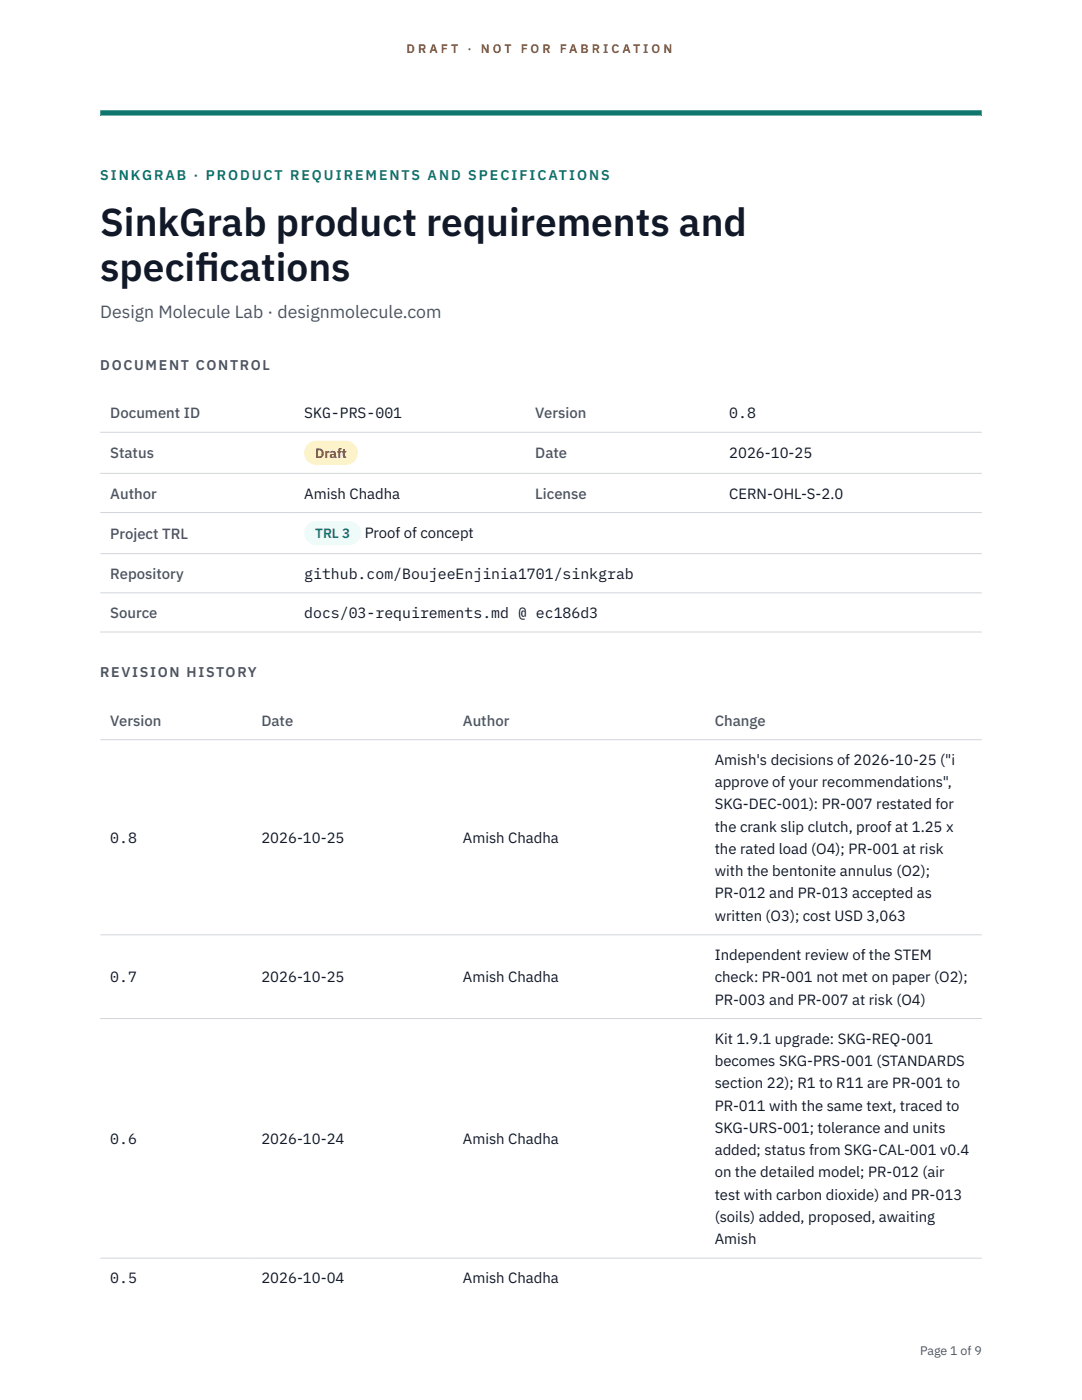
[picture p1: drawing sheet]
<svg xmlns="http://www.w3.org/2000/svg" width="216mm" height="279mm" viewBox="0 0 216 279" stroke-linecap="round" stroke-linejoin="round" font-family="sans-serif">
<defs><g id="words">
<g font-size="7.8" fill="#111827">
<text x="20" y="47.1">SinkGrab product requirements and</text>
<text x="20" y="56">specif</text>
<text x="39" y="56">ications</text>
</g>
<text font-size="3.5" fill="#4b5563" x="20" y="63.5">Design Molecule Lab · designmolecule.com</text>
<g font-size="3" fill="#4b5563">
<text x="22" y="83.5">Document ID</text>
<text x="106.8" y="83.5">Version</text>
<text x="22" y="91.5">Status</text>
<text x="106.8" y="91.5">Date</text>
<text x="22" y="99.5">Author</text>
<text x="106.8" y="99.5">License</text>
<text x="22" y="107.5">Project TRL</text>
<text x="22" y="115.5">Repository</text>
<text x="22" y="123.3">Source</text>
<text x="22" y="144.8">Version</text>
<text x="52.2" y="144.8">Date</text>
<text x="92.4" y="144.8">Author</text>
<text x="142.6" y="144.8">Change</text>
</g>
<g font-size="3" fill="#111827">
<text x="60.7" y="83.5">SKG-PRS-001</text>
<text x="145.5" y="83.5">0.8</text>
<text x="145.5" y="91.5">2026-10-25</text>
<text x="60.7" y="99.5">Amish Chadha</text>
<text x="145.5" y="99.5">CERN-OHL-S-2.0</text>
<text x="72.8" y="107.4">Proof of concept</text>
<text x="60.7" y="115.5">github.com/BoujeeEnjinia1701/sinkgrab</text>
<text x="60.7" y="123.3">docs/03-requirements.md @ ec186d3</text>
<text x="142.6" y="152.6">Amish's decisions of 2026-10-25 (&quot;i</text>
<text x="142.6" y="157.1">approve of your recommendations&quot;,</text>
<text x="142.6" y="161.5">SKG-DEC-001): PR-007 restated for</text>
<text x="142.6" y="166">the crank slip clutch, proof at 1.25 x</text>
<text x="22" y="168.2">0.8</text>
<text x="52.2" y="168.2">2026-10-25</text>
<text x="92.4" y="168.2">Amish Chadha</text>
<text x="142.6" y="170.4">the rated load (O4); PR-001 at risk</text>
<text x="142.6" y="174.9">with the bentonite annulus (O2);</text>
<text x="142.6" y="179.3">PR-012 and PR-013 accepted as</text>
<text x="142.6" y="183.8">written (O3); cost USD 3,063</text>
<text x="142.6" y="191.6">Independent review of the STEM</text>
<text x="22" y="196">0.7</text>
<text x="52.2" y="196">2026-10-25</text>
<text x="92.4" y="196">Amish Chadha</text>
<text x="142.6" y="196">check: PR-001 not met on paper (O2);</text>
<text x="142.6" y="200.5">PR-003 and PR-007 at risk (O4)</text>
<text x="142.6" y="208.3">Kit 1.9.1 upgrade: SKG-REQ-001</text>
<text x="142.6" y="212.7">becomes SKG-PRS-001 (STANDARDS</text>
<text x="142.6" y="217.2">section 22); R1 to R11 are PR-001 to</text>
<text x="142.6" y="221.6">PR-011 with the same text, traced to</text>
<text x="142.6" y="226.1">SKG-URS-001; tolerance and units</text>
<text x="22" y="228.3">0.6</text>
<text x="52.2" y="228.3">2026-10-24</text>
<text x="92.4" y="228.3">Amish Chadha</text>
<text x="142.6" y="230.5">added; status from SKG-CAL-001 v0.4</text>
<text x="142.6" y="235">on the detailed model; PR-012 (air</text>
<text x="142.6" y="239.4">test with carbon dioxide) and PR-013</text>
<text x="142.6" y="243.9">(soils) added, proposed, awaiting</text>
<text x="142.6" y="248.3">Amish</text>
<text x="22" y="256.1">0.5</text>
<text x="52.2" y="256.1">2026-10-04</text>
<text x="92.4" y="256.1">Amish Chadha</text>
</g>
<text font-size="2.8" fill="#0f766e" x="20" y="36">SINKGRAB · PRODUCT REQUIREMENTS AND SPECIFICATIONS</text>
<g font-size="2.8" fill="#4b5563">
<text x="20" y="73.8">DOCUMENT CONTROL</text>
<text x="20" y="135.1">REVISION HISTORY</text>
</g>
<text font-size="2.7" fill="#92400e" x="62.9" y="91.4">Draft</text>
<text font-size="2.7" fill="#0f766e" x="62.9" y="107.4">TRL 3</text>
<g font-size="2.5" fill="#b45309">
<text x="81.1" y="10.5">D R A F T</text>
<text x="93.3" y="10.5">·</text>
<text x="95.9" y="10.5">N O T</text>
<text x="103.9" y="10.5">F O R</text>
<text x="111.7" y="10.5">F A B R I C A T I O N</text>
</g>
<text font-size="2.5" fill="#4b5563" x="183.6" y="270.3">Page 1 of 9</text>
</g></defs>
<path d="M20 23.1h175.9zM20 22h175.9v1.1h-175.9z" fill-rule="evenodd" fill="#0f766e"/>
<path d="M20 86.3h175.9M20 94.5h175.9M20 102.3h175.9M20 110.5h175.9M20 118.3h175.9M20 126.1h175.9M20 147.6h175.9M20 186.6h175.9M20 203.3h175.9M20 251.1h175.9" fill="none" stroke="#d1d5db" stroke-width=".2"/>
<path d="M60.7 88h10.7v4.8h-10.7z" fill="#fef3c7"/>
<path d="M60.7 104h11.4v4.8h-11.4z" fill="#f0fdfa"/>
<use href="#words"/>
</svg>
